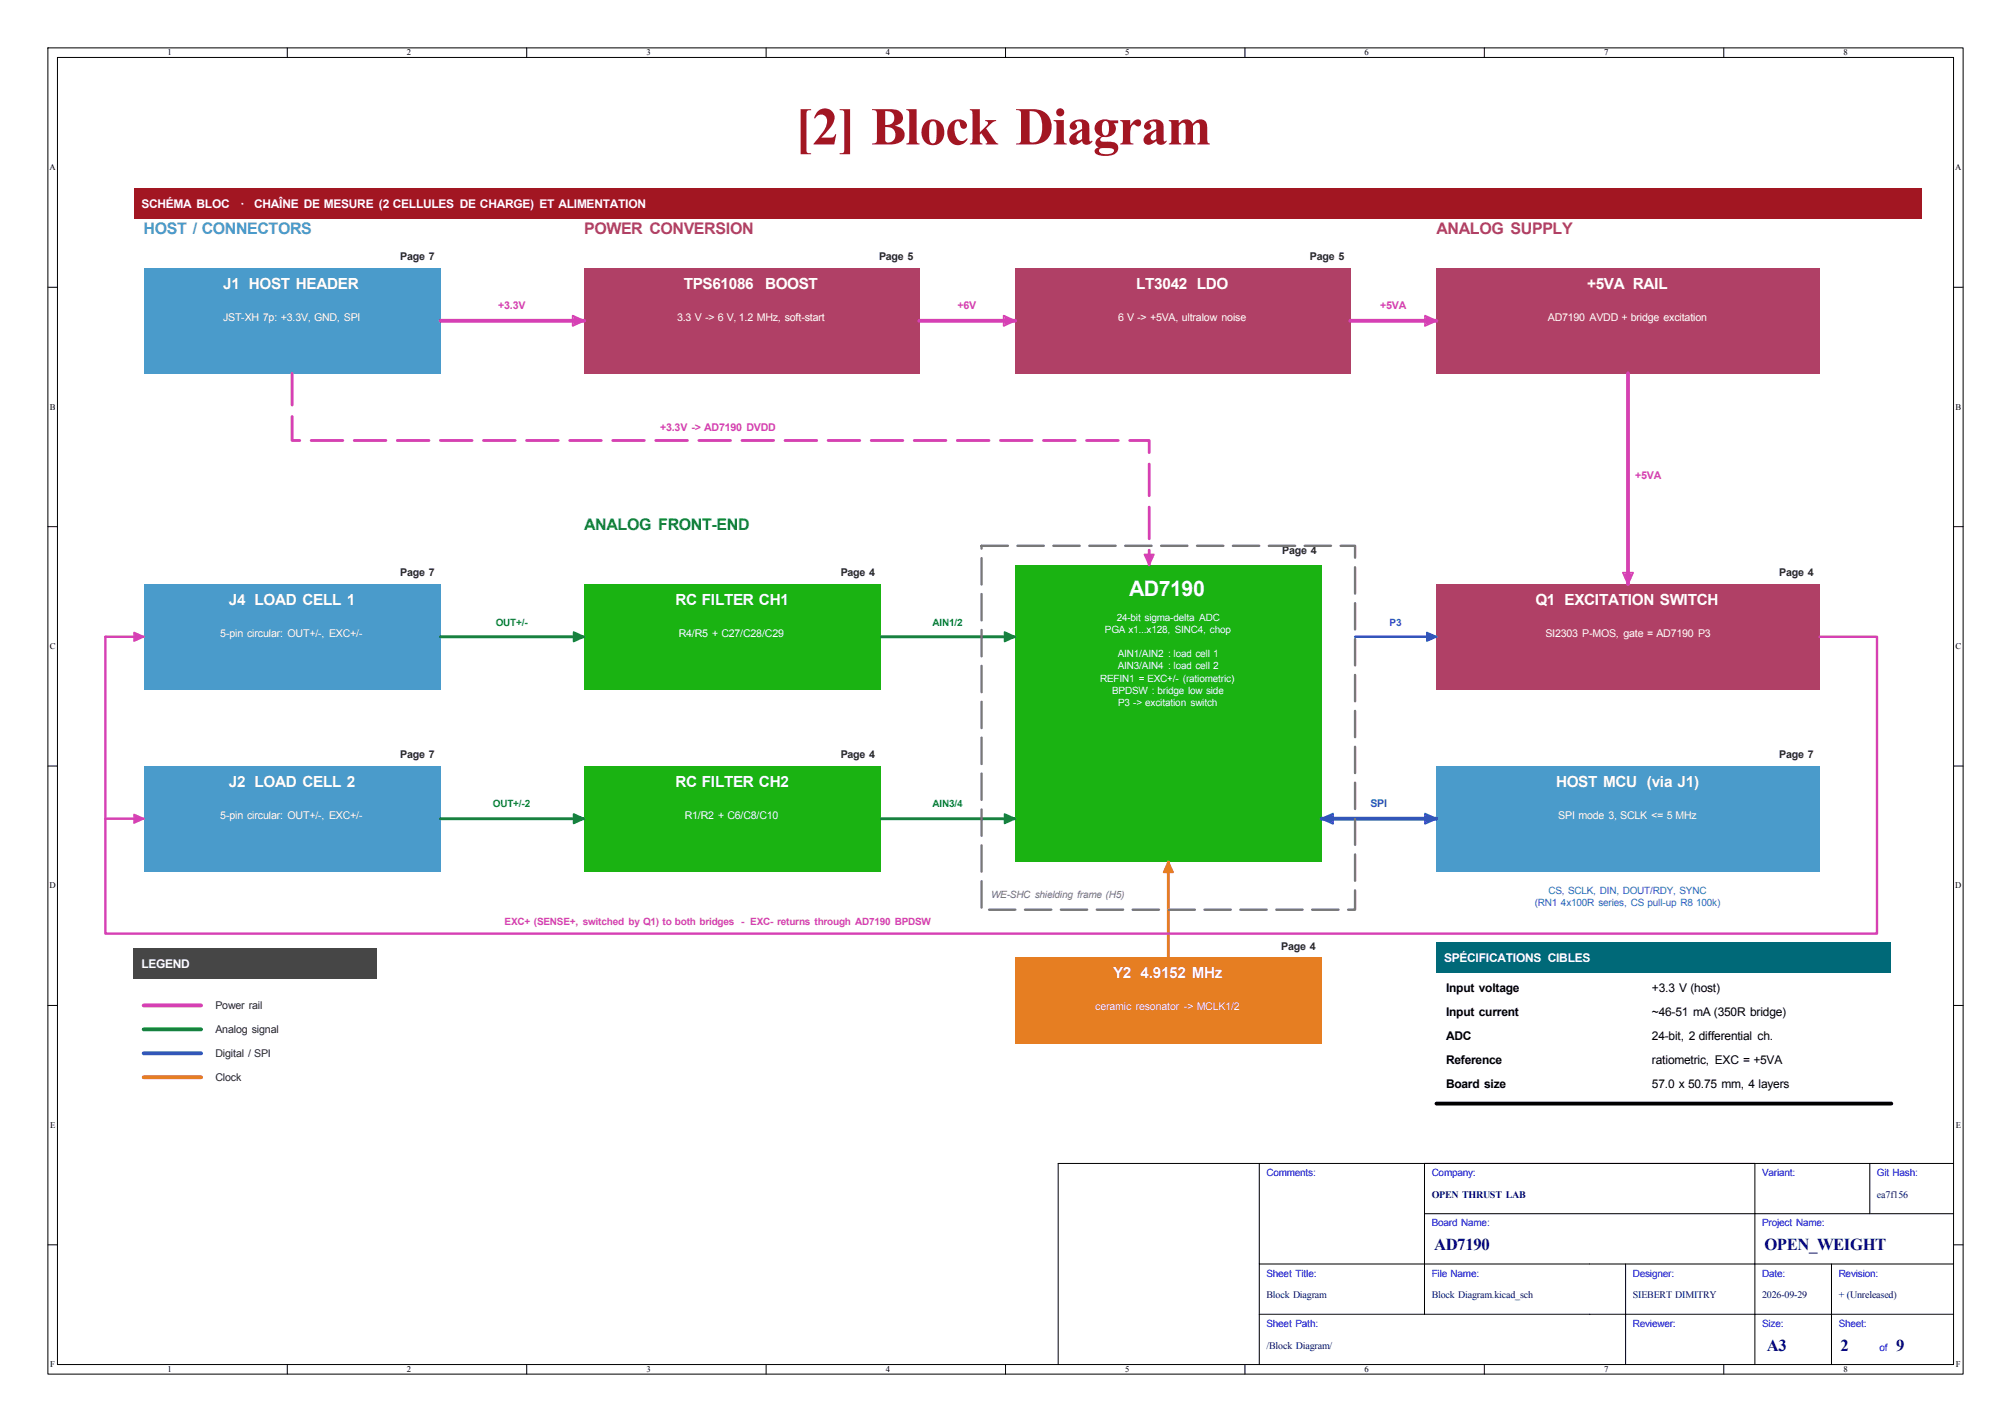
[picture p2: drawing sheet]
<svg xmlns="http://www.w3.org/2000/svg" width="420mm" height="297mm" viewBox="0 0 420 297" stroke-linecap="round" stroke-linejoin="round" font-family="sans-serif">
<defs><g id="words">
<text font-size="11.1" fill="#a21622" x="166" y="30.2">[2] Block Diagram</text>
<text font-size="4.5" fill="#fff" x="235.8" y="124.5">AD7190</text>
<g font-size="3.5" fill="#00007f">
<text x="299.5" y="261.1">AD7190</text>
<text x="368.5" y="261.1">OPEN_WEIGHT</text>
<text x="369" y="282.1">A3</text>
<text x="384.4" y="282.1">2</text>
<text x="396" y="282.1">9</text>
</g>
<text font-size="3.3" fill="#4a9bcb" x="30" y="48.8">HOST / CONNECTORS</text>
<g font-size="3.3" fill="#b04066">
<text x="122" y="48.8">POWER CONVERSION</text>
<text x="300" y="48.8">ANALOG SUPPLY</text>
</g>
<text font-size="3.3" fill="#15803d" x="122" y="110.8">ANALOG FRONT-END</text>
<g font-size="3.2" fill="#fff">
<text x="46.6" y="60.3">J1 HOST HEADER</text>
<text x="142.8" y="60.3">TPS61086</text>
<text x="159.8" y="60.3">BOOST</text>
<text x="237.3" y="60.3">LT3042 LDO</text>
<text x="331.5" y="60.3">+5VA RAIL</text>
<text x="47.8" y="126.3">J4 LOAD CELL 1</text>
<text x="141.1" y="126.3">RC FILTER CH1</text>
<text x="320.7" y="126.3">Q1 EXCITATION SWITCH</text>
<text x="47.8" y="164.3">J2 LOAD CELL 2</text>
<text x="141.1" y="164.3">RC FILTER CH2</text>
<text x="325" y="164.3">HOST MCU (via J1)</text>
<text x="232.5" y="204.3">Y2 4.9152 MHz</text>
</g>
<g font-size="2.5" fill="#fff">
<text x="29.5" y="43.3">SCHÉMA BLOC</text>
<text x="50.3" y="43.3">·</text>
<text x="53.1" y="43.3">CHAÎNE DE MESURE (2 CELLULES DE CHARGE) ET ALIMENTATION</text>
<text x="29.5" y="202.1">LEGEND</text>
<text x="301.6" y="200.8">SPÉCIFICATIONS CIBLES</text>
</g>
<g font-size="2.5">
<text x="302" y="207.1">Input voltage</text>
<text x="345" y="207.1">+3.3 V (host)</text>
<text x="302" y="212.1">Input current</text>
<text x="345" y="212.1">~46-51 mA (350R bridge)</text>
<text x="302" y="217.1">ADC</text>
<text x="345" y="217.1">24-bit, 2 differential ch.</text>
<text x="302" y="222.1">Reference</text>
<text x="302" y="227.1">Board size</text>
<text x="345" y="222.1">ratiometric, EXC = +5VA</text>
<text x="345" y="227.1">57.0 x 50.75 mm, 4 layers</text>
</g>
<g font-size="2.2" fill="#282828">
<text x="83.6" y="54.3">Page 7</text>
<text x="183.6" y="54.3">Page 5</text>
<text x="273.6" y="54.3">Page 5</text>
<text x="267.8" y="115.6">Page 4</text>
<text x="83.6" y="120.3">Page 7</text>
<text x="175.6" y="120.3">Page 4</text>
<text x="371.6" y="120.3">Page 4</text>
<text x="83.6" y="158.3">Page 7</text>
<text x="175.6" y="158.3">Page 4</text>
<text x="371.6" y="158.3">Page 7</text>
<text x="267.6" y="198.3">Page 4</text>
<text x="45" y="210.7">Power rail</text>
<text x="45" y="215.7">Analog signal</text>
<text x="45" y="220.7">Digital / SPI</text>
<text x="45" y="225.7">Clock</text>
</g>
<g font-size="2.2" fill="#d640b4">
<text x="104" y="64.6">+3.3V</text>
<text x="200" y="64.6">+6V</text>
<text x="288.3" y="64.6">+5VA</text>
<text x="137.9" y="90.1">+3.3V -&gt; AD7190 DVDD</text>
<text x="341.5" y="100.1">+5VA</text>
</g>
<g font-size="2.2" fill="#fff">
<text x="46.6" y="67">JST-XH 7p: +3.3V, GND, SPI</text>
<text x="141.4" y="67">3.3 V -&gt; 6 V, 1.2 MHz, soft-start</text>
<text x="233.5" y="67">6 V -&gt; +5VA, ultralow noise</text>
<text x="323.3" y="67">AD7190 AVDD + bridge excitation</text>
<text x="46" y="133">5-pin circular: OUT+/-, EXC+/-</text>
<text x="141.8" y="133">R4/R5 + C27/C28/C29</text>
<text x="322.7" y="133">SI2303 P-MOS, gate = AD7190 P3</text>
<text x="46" y="171">5-pin circular: OUT+/-, EXC+/-</text>
<text x="143" y="171">R1/R2 + C6/C8/C10</text>
<text x="325.4" y="171">SPI mode 3, SCLK &lt;= 5 MHz</text>
<text x="228.7" y="211">ceramic resonator -&gt; MCLK1/2</text>
</g>
<text font-size="2.2" fill="#285ac8" x="286.2" y="168.6">SPI</text>
<g font-size="2.1" fill="#15803d">
<text x="103.5" y="130.7">OUT+/-</text>
<text x="194.7" y="130.7">AIN1/2</text>
<text x="102.9" y="168.7">OUT+/-2</text>
<text x="194.7" y="168.7">AIN3/4</text>
</g>
<g font-size="2.1" fill="#fff">
<text x="233.2" y="129.7">24-bit sigma-delta ADC</text>
<text x="230.8" y="132.3">PGA x1...x128, SINC4, chop</text>
<text x="233.4" y="137.3">AIN1/AIN2 : load cell 1</text>
<text x="229.8" y="142.3">REFIN1 = EXC+/- (ratiometric)</text>
<text x="233.4" y="139.8">AIN3/AIN4 : load cell 2</text>
<text x="232.3" y="144.9">BPDSW : bridge low side</text>
<text x="233.5" y="147.4">P3 -&gt; excitation switch</text>
</g>
<g font-size="2.1" fill="#285ac8">
<text x="290.2" y="130.7">P3</text>
<text x="320.5" y="189.3">(RN1 4x100R series, CS pull-up R8 100k)</text>
<text x="323.4" y="186.7">CS, SCLK, DIN, DOUT/RDY, SYNC</text>
</g>
<text font-size="2.1" fill="#787878" x="207" y="187.7">WE-SHC shielding frame (H5)</text>
<g font-size="2.1" fill="#d640b4">
<text x="105.4" y="193.2">EXC+ (SENSE+, switched by Q1) to both bridges</text>
<text x="154.8" y="193.2">- EXC- returns through AD7190 BPDSW</text>
</g>
<g font-size="2.1" fill="#00f">
<text x="264.5" y="245.7">Comments:</text>
<text x="299" y="245.7">Company:</text>
<text x="368" y="245.7">Variant:</text>
<text x="392" y="245.7">Git Hash:</text>
<text x="299" y="256.2">Board Name:</text>
<text x="368" y="256.2">Project Name:</text>
<text x="264.5" y="266.7">Sheet Title:</text>
<text x="299" y="266.7">File Name:</text>
<text x="341" y="266.7">Designer:</text>
<text x="368" y="266.7">Date:</text>
<text x="384" y="266.7">Revision:</text>
<text x="264.5" y="277.2">Sheet Path:</text>
<text x="341" y="277.2">Reviewer:</text>
<text x="368" y="277.2">Size:</text>
<text x="384" y="277.2">Sheet:</text>
<text x="392.5" y="282.2">of</text>
</g>
<g font-size="2.1" fill="#00007f">
<text x="299" y="250.2">OPEN THRUST LAB</text>
<text x="392" y="250.2">ea7f156</text>
<text x="264.5" y="271.2">Block Diagram</text>
<text x="299" y="271.2">Block Diagram.kicad_sch</text>
<text x="341" y="271.2">SIEBERT DIMITRY</text>
<text x="368" y="271.2">2026-09-29</text>
<text x="384" y="271.2">+ (Unreleased)</text>
<text x="264.5" y="281.7">/Block Diagram/</text>
</g>
<g font-size="1.8">
<text x="35" y="11.6">1</text>
<text x="85" y="11.6">2</text>
<text x="135" y="11.6">3</text>
<text x="185" y="11.6">4</text>
<text x="235" y="11.6">5</text>
<text x="285" y="11.6">6</text>
<text x="335" y="11.6">7</text>
<text x="385" y="11.6">8</text>
<text x="10.3" y="35.6">A</text>
<text x="408.3" y="35.6">A</text>
<text x="10.4" y="85.6">B</text>
<text x="408.4" y="85.6">B</text>
<text x="10.4" y="135.6">C</text>
<text x="408.4" y="135.6">C</text>
<text x="10.3" y="185.6">D</text>
<text x="408.3" y="185.6">D</text>
<text x="10.4" y="235.6">E</text>
<text x="408.4" y="235.6">E</text>
<text x="10.5" y="285.6">F</text>
<text x="35" y="286.6">1</text>
<text x="85" y="286.6">2</text>
<text x="135" y="286.6">3</text>
<text x="185" y="286.6">4</text>
<text x="235" y="286.6">5</text>
<text x="285" y="286.6">6</text>
<text x="335" y="286.6">7</text>
<text x="385" y="286.6">8</text>
<text x="408.5" y="285.6">F</text>
</g>
</g></defs>
<g fill="none" stroke="#000" stroke-width=".21">
<path d="M10 10h400v277h-400zM12 12h396v273h-396zM60 10v2M110 10v2M160 10v2M210 10v2M260 10v2M310 10v2M360 10v2M10 60h2M408 60h2M10 110h2"/>
<path d="M408 110h2M10 160h2M408 160h2M10 210h2M408 210h2M263 243v42M297.5 253.5h110.5M297.5 243v31.5M366.5 243v42M390.5 243v10.5M408 243h-187v42M10 260h2"/>
<path d="M263 274.5h145M263 264h145M339.5 264v21M382.5 264v21M408 260h2M60 285v2M110 285v2M160 285v2M210 285v2M260 285v2M310 285v2M360 285v2"/>
</g>
<g fill="#4a9bcb">
<path d="M30 122h62v22h-62z"/>
<path d="M30 160h62v22h-62z"/>
</g>
<path d="M122 160h62v22h-62z" fill="#1ab312"/>
<path d="M300 196.9h95v6.3h-95z" fill="#006978"/>
<path d="M122 56h70v22h-70z" fill="#b04066"/>
<path d="M122 122h62v22h-62z" fill="#1ab312"/>
<path d="M27.9 198.1h50.8v6.4h-50.8z" fill="#464646"/>
<path d="M300 122h80v22h-80z" fill="#b04066"/>
<path d="M30 56h62v22h-62z" fill="#4a9bcb"/>
<path d="M27.9 39.4h373.4v6.3h-373.4z" fill="#a21622"/>
<path d="M212 200h64v18h-64z" fill="#e67e22"/>
<path d="M300 160h80v22h-80z" fill="#4a9bcb"/>
<g fill="#b04066">
<path d="M300 56h80v22h-80z"/>
<path d="M212 56h70v22h-70z"/>
</g>
<path d="M212 118h64v62h-64z" fill="#1ab312"/>
<path d="M92 67h30M192 67h20M282 67h18M340 78v44M30 210h12" fill="none" stroke="#d640b4" stroke-width=".8"/>
<path d="M283 133h17" fill="none" stroke="#285ac8" stroke-width=".5"/>
<path d="M276 171h24M30 220h12" fill="none" stroke="#285ac8" stroke-width=".8"/>
<path d="M92 133h30M184 133h28M92 171h30M184 171h28" fill="none" stroke="#15803d" stroke-width=".6"/>
<path d="M300 230.5h95" fill="none" stroke="#000" stroke-width=".8"/>
<path d="M244 180v20" fill="none" stroke="#e67e22" stroke-width=".6"/>
<path d="M30 215h12" fill="none" stroke="#15803d" stroke-width=".8"/>
<path d="M30 225h12" fill="none" stroke="#e67e22" stroke-width=".8"/>
<path d="M30 133h-8v62h370v-62h-12M22 171h8" fill="none" stroke="#d640b4" stroke-width=".5"/>
<g fill="none" stroke="#d640b4" stroke-width=".35">
<path d="M119.6 65.9l2.4 1.1-2.4 1.1zM119.9 66.4l1.5 .6-1.5 .6zM120.2 66.7l.6 .3-.6 .3zM209.6 65.9l2.4 1.1-2.4 1.1zM209.9 66.4l1.5 .6-1.5 .6zM210.2 66.7l.6 .3-.6 .3zM297.6 65.9l2.4 1.1-2.4 1.1zM297.9 66.4l1.5 .6-1.5 .6zM298.2 66.7l.6 .3-.6 .3zM239 115.8h2l-1 2.2zM239.4 116.1h1.2l-.6 1.3zM239.8 116.4h.4l-.2 .5z"/>
<path d="M338.9 119.6h2.2l-1.1 2.4zM339.4 119.9h1.2l-.6 1.5zM28 132.1l2 .9-2 .9zM28.3 132.5l1.2 .5-1.2 .5zM28.5 132.8l.5 .2-.5 .2zM339.7 120.2h.6l-.3 .6zM28 170.1l2 .9-2 .9zM28.3 170.5l1.2 .5-1.2 .5zM28.5 170.8l.5 .2-.5 .2z"/>
</g>
<path d="M298 132.1l2 .9-2 .9zM298.3 132.5l1.2 .5-1.2 .5zM298.5 132.8l.5 .2-.5 .2zM276 171l2.4-1.1v2.2zM276.6 171l1.5-.6v1.2zM277.2 171l.6-.3v.6zM297.6 169.9l2.4 1.1-2.4 1.1zM297.9 170.4l1.5 .6-1.5 .6zM298.2 170.7l.6 .3-.6 .3z" fill="none" stroke="#285ac8" stroke-width=".35"/>
<path d="M119.8 132l2.2 1-2.2 1zM120.1 132.4l1.3 .6-1.3 .6zM120.4 132.8l.5 .2-.5 .2zM209.8 132l2.2 1-2.2 1zM210.1 132.4l1.3 .6-1.3 .6zM210.3 132.8l.6 .2-.6 .2zM119.8 170l2.2 1-2.2 1zM120.1 170.4l1.3 .6-1.3 .6zM120.4 170.8l.5 .2-.5 .2zM209.8 170l2.2 1-2.2 1zM210.1 170.4l1.3 .6-1.3 .6zM210.3 170.8l.6 .2-.6 .2z" fill="none" stroke="#15803d" stroke-width=".35"/>
<path d="M244 180l1 2.2h-2zM244 180.6l.6 1.3h-1.2zM244 181.1l.2 .5h-.4z" fill="none" stroke="#e67e22" stroke-width=".35"/>
<path d="M205 114h78v76h-78z" fill="none" stroke="#787878" stroke-width=".5" stroke-dasharray="5.5 2"/>
<path d="M61 78v14h179v26" fill="none" stroke="#d640b4" stroke-width=".6" stroke-dasharray="6.6 2.4"/>
<use href="#words"/>
</svg>
